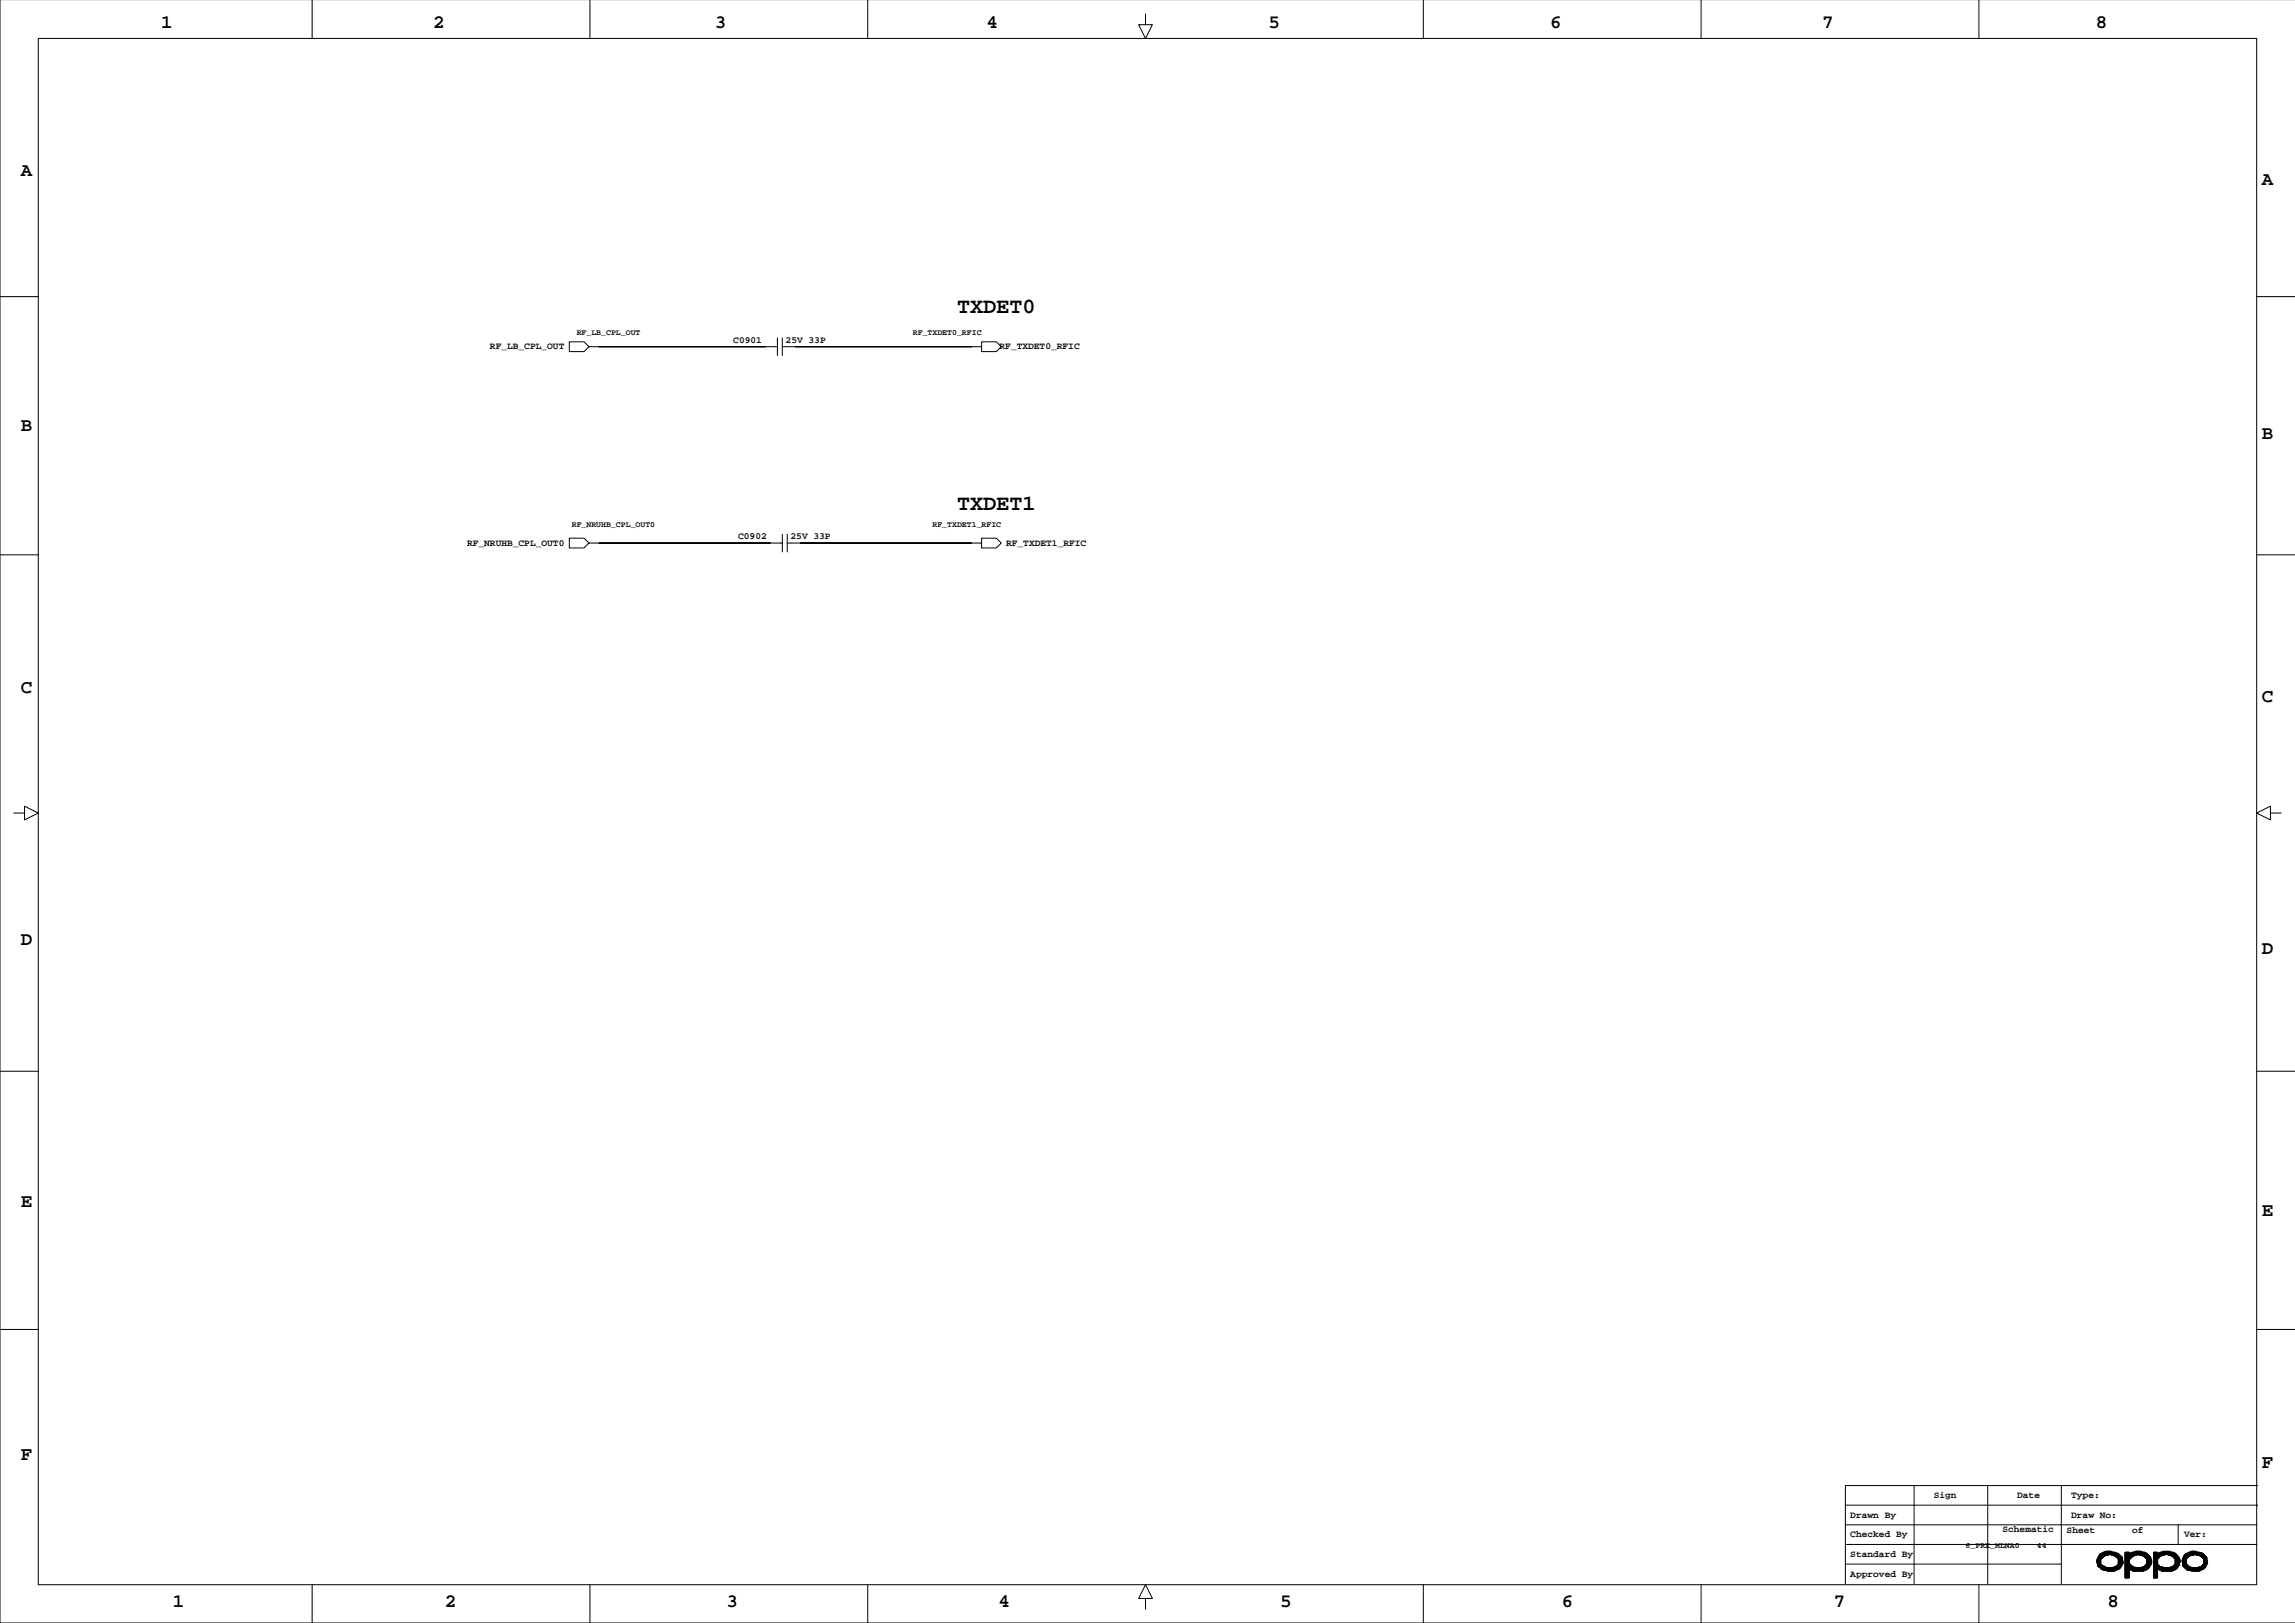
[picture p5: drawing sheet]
<svg xmlns="http://www.w3.org/2000/svg" width="594mm" height="420mm" viewBox="0 0 594 420" stroke-linecap="round" stroke-linejoin="round" font-family="sans-serif">
<defs><g id="words">
<g font-size="5.6">
<text x="247.6" y="81.1">TXDET0</text>
<text x="247.6" y="131.8">TXDET1</text>
</g>
<g font-size="4.9">
<text x="41.7" y="7.3">1</text>
<text x="112" y="7.3">2</text>
<text x="184.9" y="7.3">3</text>
<text x="255.3" y="7.3">4</text>
<text x="328.1" y="7.3">5</text>
<text x="401" y="7.3">6</text>
<text x="471.4" y="7.3">7</text>
<text x="542.2" y="7.3">8</text>
<text x="5.4" y="45.6">A</text>
<text x="585.1" y="47.9">A</text>
<text x="5.4" y="111.4">B</text>
<text x="585.1" y="113.7">B</text>
<text x="5.4" y="179.2">C</text>
<text x="585.1" y="181.5">C</text>
<text x="5.4" y="244.4">D</text>
<text x="585.1" y="246.7">D</text>
<text x="5.4" y="312.3">E</text>
<text x="585.1" y="314.5">E</text>
<text x="5.4" y="377.5">F</text>
<text x="585.1" y="379.8">F</text>
<text x="44.7" y="415.6">1</text>
<text x="115.1" y="415.6">2</text>
<text x="188" y="415.6">3</text>
<text x="258.3" y="415.6">4</text>
<text x="331.2" y="415.6">5</text>
<text x="404.1" y="415.6">6</text>
<text x="474.4" y="415.6">7</text>
<text x="545.3" y="415.6">8</text>
</g>
<g font-size="2.5">
<text x="189.7" y="88.7">C0901</text>
<text x="203.2" y="88.7">25V 33P</text>
<text x="126.8" y="90.4">RF_LB_CPL_OUT</text>
<text x="258.6" y="90.4">RF_TXDET0_RFIC</text>
<text x="120.8" y="141.2">RF_NRUHB_CPL_OUT0</text>
<text x="191" y="139.5">C0902</text>
<text x="204.5" y="139.5">25V 33P</text>
<text x="260.3" y="141.2">RF_TXDET1_RFIC</text>
<text x="500.3" y="387.5">Sign</text>
<text x="521.9" y="387.5">Date</text>
<text x="535.8" y="387.5">Type:</text>
<text x="478.7" y="392.6">Drawn By</text>
<text x="535.8" y="392.6">Draw No:</text>
<text x="478.7" y="397.6">Checked By</text>
<text x="518" y="396.1">Schematic</text>
<text x="534.7" y="396.6">Sheet</text>
<text x="551.6" y="396.6">of</text>
<text x="565" y="397.6">Ver:</text>
<text x="478.7" y="402.7">Standard By</text>
<text x="478.7" y="407.8">Approved By</text>
</g>
<g font-size="2.1">
<text x="149.2" y="86.8">RF_LB_CPL_OUT</text>
<text x="236.2" y="86.8">RF_TXDET0_RFIC</text>
<text x="147.9" y="136.3">RF_NRUHB_CPL_OUT0</text>
<text x="241.2" y="136.3">RF_TXDET1_RFIC</text>
<text x="508.5" y="400.4">6_PRX_MLNA0</text>
<text x="526.9" y="400.4">44</text>
</g>
</g></defs>
<g fill="none" stroke="#000" stroke-width=".26">
<path d="M0 -.1v419.9h593.8M9.9 9.9h573.9v400h-573.9zM80.8 0v9.9M152.6 0v9.9M224.5 0v9.9M296.4 3.6v2.8h1.7l-1.7 3.5-1.8-3.5h1.8M368.2 0v9.9M440.1 0v9.9M511.9 0v9.9M0 76.7h9.9M583.8 76.7h9.9M147.3 88.4h3.8l1.3 1.3-1.3 1.3h-3.8z"/>
<path d="M152.4 89.7h48.7M201.1 87.4v4.6M202.4 89.7h51.5M202.4 87.4v4.6M253.9 88.4h3.9l1.2 1.3-1.2 1.3h-3.9zM147.3 139.2h3.8l1.3 1.3-1.3 1.2h-3.8zM202.4 138.2v4.6M203.7 138.2v4.6M253.9 139.2h3.9l1.2 1.3-1.2 1.2h-3.9zM0 143.5h9.9M152.4 140.5h50M203.7 140.5h50.2"/>
<path d="M583.8 143.5h9.9M3.6 210.3h2.7v-1.8l3.6 1.8-3.6 1.8v-1.8M587.4 210.3v-1.8l-3.6 1.8 3.6 1.8v-1.8h2.8M0 277.1h9.9M583.8 277.1h9.9M0 343.9h9.9M583.8 343.9h9.9M477.4 389.3h106.7M477.4 399.5h106.4M477.4 394.4h106.4M495.2 384.3v25.3M514.2 384.3v25.3"/>
<path d="M533.3 384.3v25.3M563.5 394.4v5.1M584.1 384.3h-106.7v25.3M80.8 409.9v9.9M152.6 409.9v9.9M224.5 409.9v9.9M296.4 413.5h1.7l-1.7-3.6-1.8 3.6h1.8v2.8M368.2 409.9v9.9M440.1 409.9v9.9M477.4 404.6h55.9M511.9 409.9v9.9M542.4 403.3h1.3"/>
<path d="M542.4 403.6h1M542.4 403.8h1M542.4 404.1h1M542.4 404.3h1M542.7 403v2.1h1.5M542.7 403h.1M542.7 403v1.6h.7M542.7 402.8h1.5M542.7 404.8h1.2M542.9 402.5v2.8h1.3v.8v-1M542.9 402.5v2.6M543.2 402a4.4 4.4 0 0 1 5.8 .8l.3 1.5a3.1 3.1 0 0 1-3.6 2l-1.8-.2-1.2-1-.3-1.5z"/>
<path d="M543.2 402.3v3v-3v.2M543.2 404.6v.7h1.5v.8M543.2 402h4.8M543.4 403.3l1.1-.8 1.2-.5 1.5 .5 .8 .8v1.3l-.8 .7-1.5 .3-1.2-.3-1.1-.7zM543.4 401.8h4.4v1.2h1.2M543.7 401.8v1.2M543.7 404.8v1M543.9 405.1v1h3.9M543.9 401.8v1.2h-1.2M544.2 405.1h.1M544.5 401.5v1h-1.6M544.7 401.3h1.5v1h2.3v3.3h-5.1v-3.6"/>
<path d="M544.7 401.5v.8M545 401.5v.8M545 405.6v.7M545.2 401.3v1M545.2 405.6v.7h2M545.5 401.3v1h-2.6M545.5 405.6v.7M545.7 401.3v.7M545.7 405.6v.7M546 401.3v.7M546 405.6v.7M546.2 405.6v.7"/>
<path d="M546.5 401.5v.8M546.5 405.6v.7M546.7 401.5v.8M546.7 405.3v1M547 402.3v-.8h-2.8v1M547 402.5h1.8v2.6h-1.3M547.2 405.3v.8M547.2 405.3h.1M547.2 406.1h.1M547.2 401.5v1M547.5 405.1h.1M547.5 401.8v1h1.5v2h-1.2v1"/>
<path d="M547.5 405.1v1h-3v-.8h-1.6M547.8 402.8h.1M548 404.8h.1M548 401.8v1.5h1M548 403.6h1M548 403.8h1.3M548 404.1h1.3M548 404.3h1.3M548.3 402v3.8h-4.9M548.8 405.3h-1.8v1M549 404.6h-1v1.2M549.8 401.5h1v.5v-.2l1.8-.5h1.2l.6 .2a2.42 2.42 0 0 1 2.1 1.7 2.42 2.42 0 0 1-.9 2.6 4.5 4.5 0 0 1-2.8 .5 1.67 1.67 0 0 1-1.7-.5h-.3v2.3h-1z"/>
<path d="M549.8 404.6h1.3v1.2M549.8 401.5h1v6.6h-1zM549.8 404.8h1.5v1.3h4.1M549.8 402.8h1.8v-1.3h3.3v1.3h1.5v2h-1.3v1.3M549.8 405.1h1.8v1M549.8 405.3h2v1h2.8v-1M549.8 402.3h2.8v-1h1.2v1M549.8 401.8h5.6v1.5h1M549.8 402h5.8v3.8h-5.8M549.8 402.5h2.3M549.8 403.3h1M549.8 403.6h1"/>
<path d="M549.8 403.8h1M549.8 404.1h1M549.8 404.3h1M549.8 406.1h1M549.8 406.3h1M549.8 406.6h1M549.8 406.9h1M549.8 407.1h1M549.8 407.4h1M549.8 407.6h1M549.8 407.9h1M550 401.5v6.6"/>
<path d="M550.3 401.5v6.6M550.5 401.5v6.6M550.8 403.3l1-.8 1.3-.5 1.5 .5 .8 .8v1.3l-.8 .7-1.5 .3-1.3-.3-1-.7zM551.1 401.8v1.5M551.3 401.8v1.2h-1.5M551.8 401.5v1M552.1 401.5v.8M552.1 405.3v1M552.3 401.3v1M552.3 405.3v1M552.6 405.6v.7M552.8 401.3v1"/>
<path d="M552.8 405.6v.7M553.1 401.3v.7M553.1 405.6v.7M553.3 401.3v1M553.3 405.6v.7M553.6 401.3v1h2.3v3.3h-6.1M553.6 405.6v.7M553.8 405.6v.7M554.1 402.3h.1M554.1 401.5v.8M554.1 405.3v1M554.4 402.5h.1"/>
<path d="M554.4 401.5v.8M554.4 402.5h1.7v2.8M554.6 401.5v1M555.1 401.8v1.2h1.3M555.4 403.8h1.2v.3h-1.2M555.4 403.6h1.2M555.4 404.3h1.2M555.9 405.3h-1.5v1M556.1 405.1h-1.2v1M556.6 404.6h-1.2v1.2M557.1 401.5h1.1v.5v-.2h.2a4 4 0 0 1 4.8 .5l.3 .5a.98 .98 0 0 1 .3 1.5 2.36 2.36 0 0 1-3.1 2h-.5a1.67 1.67 0 0 1-1.8-.5h-.2v2.3h-1.1zM557.1 404.6h1.1"/>
<path d="M557.1 401.5h1.1v6.6h-1.1zM557.1 404.8h1.3v1M557.1 405.1h1.6v1h4M557.1 405.3h2.1v1h2.8v-1M557.1 401.8h5.6v4M557.1 402h5.9v3.8h-5.9M557.1 402.5h2.1M557.1 403.3h1.1M557.1 403.6h1.1M557.1 403.8h1.1M557.1 404.1h1.1M557.1 404.3h1.1"/>
<path d="M557.1 406.1h1.1M557.1 406.3h1.1M557.1 406.6h1.1M557.1 406.9h1.1M557.1 407.1h1.1M557.1 407.4h1.1M557.1 407.6h1.1M557.1 407.9h1.1M557.4 401.5v6.6M557.7 401.5v6.6M557.9 401.5v6.6M558.4 401.8v1.2h-1.3"/>
<path d="M558.7 401.5v1.3h-1.6M558.9 402.5l1.6-.5 1.5 .5 .7 .8v1.3l-.7 .7-1.5 .3-1.6-.3-.7-.7v-1.3zM558.9 402.5v-1h3.3v1.3h1.6v2M558.9 405.3v.8M559.2 401.5v.8M559.4 401.3v1M559.4 405.3v1M559.7 401.3v1h-2.6M559.7 405.3v1M559.9 401.3v1M559.9 405.6v.7M560.2 401.3v.7"/>
<path d="M560.2 405.6v.7M560.5 401.3v.7M560.5 405.6v.7M560.7 401.3v.7M560.7 405.6v.7M561 401.3v1h2.2v3.3h-6.1M561 405.6v.7M561.2 405.6h.1M561.2 401.3v1M561.2 405.6v.7M561.5 401.3v1M561.5 405.3v1"/>
<path d="M561.7 402.5h1.8v2.8M561.7 401.5v.8M562 406.1h.1M562 401.5v1M562.2 406.1h.1M562.5 401.8v1.2h1.3M562.7 404.6h1.1M562.7 403.3h1.3M562.7 403.6h1.3M562.7 403.8h1.3M562.7 404.1h1.3M562.7 404.3h1.1"/>
<path d="M563.2 405.3h-1.5v1M563.5 405.1h-1.3v1M563.8 404.8h.1M563.8 404.8h-1.3v1.3M564.5 403.6h1M564.5 403.8h1M564.5 404.1h1M564.8 404.6h.7M564.8 402.8v2.3h1.2M564.8 403h1v-1.2h4v1.2h1.1M564.8 403.3h.7M564.8 404.3h.7"/>
<path d="M564.8 404.8h1M565 402.3v3h1.5v.8M565 402.5h1.5M565.3 402a4.1 4.1 0 0 1 5.6 .8l.2 1.5-.7 1.3-1.6 .7-3-.2-1-1-.3-1.5zM565.8 404.6v1.5h3.5v-.8M566 401.8v1h-1M566 404.8v1.3M566.3 402.5l1.5-.5 1.5 .5 .8 .8v1.3l-.8 .7-1.5 .3-1.5-.3-.8-.7v-1.3zM566.3 405.1v1M566.5 401.5v.8M566.8 401.5v.8M566.8 405.3v1"/>
<path d="M566.8 401.3h1.3v1M567.1 401.5v.8M567.3 401.3v1h-2M567.3 405.6v.7M567.6 401.3v1M567.6 405.6v.7M567.8 401.3v.7M567.8 405.6v.7M568.1 405.6v.7M568.3 405.6h.1M568.3 401.5v.8h2.1v3.3h-5.1v-3.6h4.8v3.8h-4.6v-3.8M568.3 405.6v.7"/>
<path d="M568.6 401.5v.8M568.6 405.6v.7M568.8 402.3v-.8h-2.5v1M569.1 405.3v1h-2v-.7M569.1 401.5v.8M569.3 401.5v1h1.3v2.8h-1.8v1M569.6 405.3h.1M569.6 401.8v1h1.3v2h-1.1v1M570.1 404.6h.8M570.1 403.3h.8M570.1 403.6h.8M570.1 403.8h1"/>
<path d="M570.1 404.1h1M570.1 404.3h1M570.6 405.1h-1v1"/>
</g>
<g fill="#000" stroke="#000" stroke-width=".26">
<path d="M154.9 89.7h43.2z" fill-rule="evenodd"/>
<path d="M205.7 89.7h45.7z" fill-rule="evenodd"/>
<path d="M154.9 140.5h44.4z" fill-rule="evenodd"/>
<path d="M207 140.5h44.4z" fill-rule="evenodd"/>
</g>
<use href="#words"/>
</svg>
